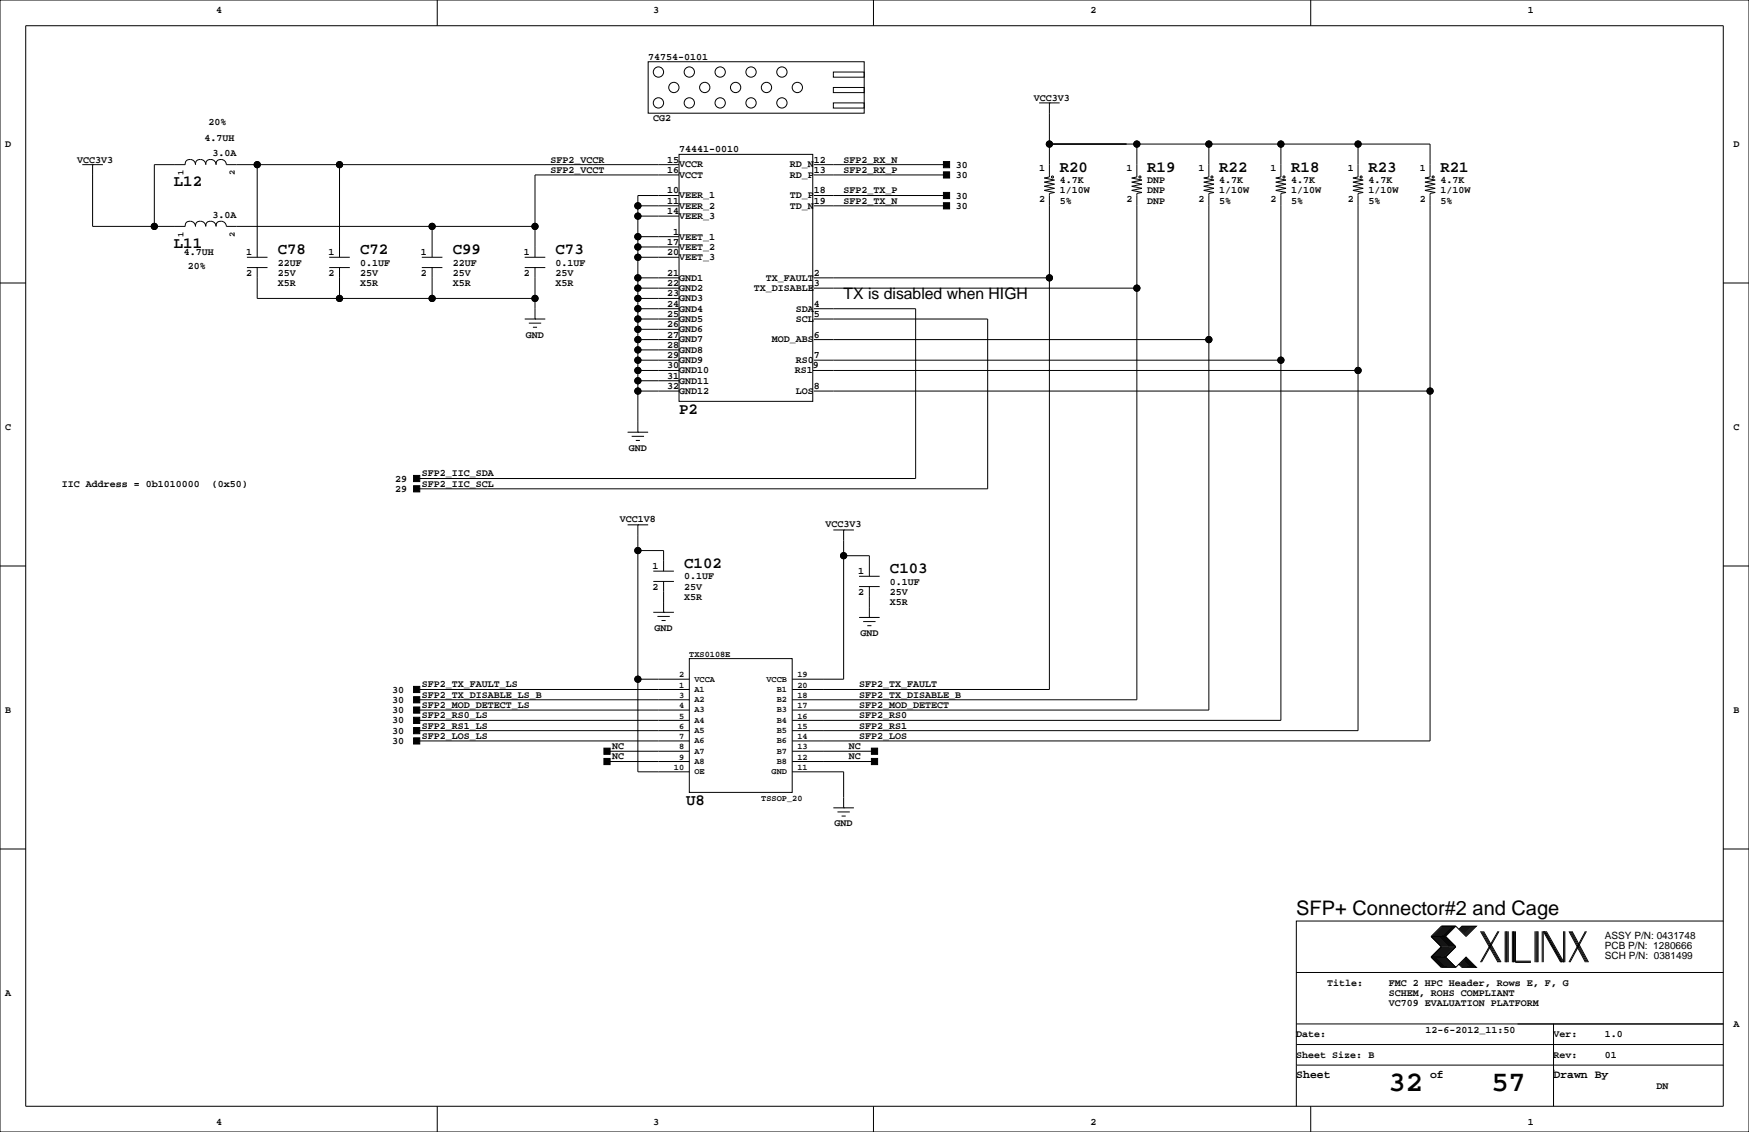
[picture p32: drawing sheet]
<svg xmlns="http://www.w3.org/2000/svg" width="432mm" height="279mm" viewBox="0 0 432 279" stroke-linecap="round" stroke-linejoin="round" font-family="sans-serif">
<defs><g id="words">
<g font-size="7.1">
<text x="342.8" y="269.3">32</text>
<text x="368.2" y="269.3">57</text>
</g>
<text font-size="4.9" x="320" y="225.9">SFP+ Connector#2 and Cage</text>
<g font-size="3.9">
<text x="42.9" y="45.9">L12</text>
<text x="261.6" y="42.4">R20</text>
<text x="283.2" y="42.4">R19</text>
<text x="301" y="42.4">R22</text>
<text x="318.8" y="42.4">R18</text>
<text x="337.8" y="42.4">R23</text>
<text x="355.6" y="42.4">R21</text>
<text x="42.9" y="61.2">L11</text>
<text x="68.6" y="62.7">C78</text>
<text x="88.9" y="62.7">C72</text>
<text x="111.8" y="62.7">C99</text>
<text x="137.2" y="62.7">C73</text>
<text x="208.3" y="73.8">TX is disabled when HIGH</text>
<text x="167.6" y="102.1">P2</text>
<text x="168.9" y="140.2">C102</text>
<text x="219.7" y="141.4">C103</text>
<text x="169.4" y="198.6">U8</text>
</g>
<g font-size="2.8">
<text x="320" y="266.1">Sheet</text>
<text x="353.1" y="266.1">of</text>
<text x="383.5" y="266.1">Drawn By</text>
</g>
<g font-size="2.5">
<text x="53.3" y="3.3">4</text>
<text x="161.3" y="3.3">3</text>
<text x="269.2" y="3.3">2</text>
<text x="377.2" y="3.3">1</text>
<text x="160" y="14.7">74754-0101</text>
<text x="161.3" y="30">CG2</text>
<text x="255.3" y="24.9">VCC3V3</text>
<text x="50.5" y="34.9">4.7UH</text>
<text x="51.4" y="30.8">20%</text>
<text x="1.3" y="36.3">D</text>
<text x="19" y="40.1">VCC3V3</text>
<text x="52.5" y="38.4">3.0A</text>
<text x="135.9" y="40.1">SFP2_VCCR</text>
<text x="164.7" y="40.1">15</text>
<text x="167.6" y="41.3">VCCR</text>
<text x="167.6" y="37.6">74441-0010</text>
<text x="195" y="41.3">RD_N</text>
<text x="200.9" y="40.1">12</text>
<text x="208.3" y="40.1">SFP2_RX_N</text>
<text x="236" y="41.4">30</text>
<text x="428" y="36.3">D</text>
<text x="135.9" y="42.7">SFP2_VCCT</text>
<text x="164.7" y="42.7">16</text>
<text x="164.7" y="47.8">10</text>
<text x="167.6" y="43.9">VCCT</text>
<text x="195" y="43.9">RD_P</text>
<text x="200.9" y="47.8">18</text>
<text x="200.9" y="42.7">13</text>
<text x="208.3" y="47.8">SFP2_TX_P</text>
<text x="208.3" y="42.7">SFP2_RX_P</text>
<text x="236" y="43.9">30</text>
<text x="256.5" y="42.3">1</text>
<text x="261.6" y="45.2">4.7K</text>
<text x="261.6" y="47.8">1/10W</text>
<text x="278.1" y="42.3">1</text>
<text x="283.2" y="47.8">DNP</text>
<text x="283.2" y="45.2">DNP</text>
<text x="295.9" y="42.3">1</text>
<text x="301" y="45.2">4.7K</text>
<text x="301" y="47.8">1/10W</text>
<text x="313.7" y="42.3">1</text>
<text x="318.8" y="45.2">4.7K</text>
<text x="318.8" y="47.8">1/10W</text>
<text x="332.7" y="42.3">1</text>
<text x="337.8" y="47.8">1/10W</text>
<text x="337.8" y="45.2">4.7K</text>
<text x="350.5" y="42.3">1</text>
<text x="355.6" y="47.8">1/10W</text>
<text x="355.6" y="45.2">4.7K</text>
<text x="52.5" y="53.7">3.0A</text>
<text x="164.7" y="52.8">14</text>
<text x="164.7" y="50.3">11</text>
<text x="167.6" y="49">VEER_1</text>
<text x="167.6" y="51.5">VEER_2</text>
<text x="195" y="51.5">TD_N</text>
<text x="195" y="49">TD_P</text>
<text x="200.9" y="50.3">19</text>
<text x="208.3" y="50.3">SFP2_TX_N</text>
<text x="236" y="49">30</text>
<text x="236" y="51.6">30</text>
<text x="256.5" y="49.9">2</text>
<text x="261.6" y="50.3">5%</text>
<text x="278.1" y="49.9">2</text>
<text x="283.2" y="50.3">DNP</text>
<text x="295.9" y="49.9">2</text>
<text x="301" y="50.3">5%</text>
<text x="313.7" y="49.9">2</text>
<text x="318.8" y="50.3">5%</text>
<text x="332.7" y="49.9">2</text>
<text x="337.8" y="50.3">5%</text>
<text x="350.5" y="49.9">2</text>
<text x="355.6" y="50.3">5%</text>
<text x="166.2" y="57.9">1</text>
<text x="167.6" y="54">VEER_3</text>
<text x="167.6" y="59.1">VEET_1</text>
<text x="45.4" y="62.8">4.7UH</text>
<text x="60.7" y="63">1</text>
<text x="68.6" y="65.5">22UF</text>
<text x="81.1" y="63">1</text>
<text x="88.9" y="65.5">0.1UF</text>
<text x="103.9" y="63">1</text>
<text x="111.8" y="65.5">22UF</text>
<text x="129.3" y="63">1</text>
<text x="137.2" y="65.5">0.1UF</text>
<text x="164.7" y="63">20</text>
<text x="164.7" y="60.5">17</text>
<text x="167.6" y="64.2">VEET_3</text>
<text x="167.6" y="61.7">VEET_2</text>
<text x="46.4" y="66.4">20%</text>
<text x="60.7" y="68.1">2</text>
<text x="68.6" y="68.1">25V</text>
<text x="68.6" y="70.6">X5R</text>
<text x="81.1" y="68.1">2</text>
<text x="88.9" y="70.6">X5R</text>
<text x="88.9" y="68.1">25V</text>
<text x="103.9" y="68.1">2</text>
<text x="111.8" y="68.1">25V</text>
<text x="111.8" y="70.6">X5R</text>
<text x="129.3" y="68.1">2</text>
<text x="137.2" y="68.1">25V</text>
<text x="137.2" y="70.6">X5R</text>
<text x="164.7" y="68.1">21</text>
<text x="164.7" y="70.6">22</text>
<text x="167.6" y="69.3">GND1</text>
<text x="167.6" y="71.8">GND2</text>
<text x="186.1" y="71.8">TX_DISABLE</text>
<text x="189.1" y="69.3">TX_FAULT</text>
<text x="200.9" y="70.6">3</text>
<text x="200.9" y="68.1">2</text>
<text x="164.7" y="73.2">23</text>
<text x="164.7" y="75.7">24</text>
<text x="167.6" y="74.4">GND3</text>
<text x="167.6" y="76.9">GND4</text>
<text x="196.5" y="76.9">SDA</text>
<text x="200.9" y="75.7">4</text>
<text x="129.9" y="83.3">GND</text>
<text x="164.7" y="78.2">25</text>
<text x="164.7" y="80.8">26</text>
<text x="164.7" y="83.3">27</text>
<text x="167.6" y="79.4">GND5</text>
<text x="167.6" y="82">GND6</text>
<text x="196.5" y="79.4">SCL</text>
<text x="200.9" y="83.3">6</text>
<text x="200.9" y="78.2">5</text>
<text x="164.7" y="85.9">28</text>
<text x="164.7" y="88.4">29</text>
<text x="167.6" y="84.5">GND7</text>
<text x="167.6" y="87.1">GND8</text>
<text x="167.6" y="89.6">GND9</text>
<text x="190.5" y="84.5">MOD_ABS</text>
<text x="196.5" y="89.6">RS0</text>
<text x="200.9" y="88.4">7</text>
<text x="164.7" y="90.9">30</text>
<text x="164.7" y="93.5">31</text>
<text x="167.6" y="92.1">GND10</text>
<text x="167.6" y="94.7">GND11</text>
<text x="196.2" y="92.1">RS1</text>
<text x="200.7" y="90.9">9</text>
<text x="164.7" y="96">32</text>
<text x="167.6" y="97.2">GND12</text>
<text x="196.5" y="97.2">LOS</text>
<text x="200.9" y="96">8</text>
<text x="1.3" y="106.2">C</text>
<text x="428" y="106.2">C</text>
<text x="155.3" y="111.3">GND</text>
<text x="97.6" y="118.9">29</text>
<text x="104.1" y="117.6">SFP2_IIC_SDA</text>
<text x="15.2" y="120.1">IIC Address = 0b1010000</text>
<text x="52.3" y="120.1">(0x50)</text>
<text x="97.6" y="121.4">29</text>
<text x="104.1" y="120.1">SFP2_IIC_SCL</text>
<text x="153" y="128.8">VCC1V8</text>
<text x="203.8" y="130.1">VCC3V3</text>
<text x="161.1" y="140.5">1</text>
<text x="168.9" y="143">0.1UF</text>
<text x="211.9" y="141.7">1</text>
<text x="161.1" y="145.5">2</text>
<text x="168.9" y="145.5">25V</text>
<text x="168.9" y="148.1">X5R</text>
<text x="211.9" y="146.8">2</text>
<text x="219.7" y="149.4">X5R</text>
<text x="219.7" y="146.8">25V</text>
<text x="219.7" y="144.3">0.1UF</text>
<text x="161.6" y="155.7">GND</text>
<text x="212.4" y="157">GND</text>
<text x="96.8" y="173.5">30</text>
<text x="96.8" y="170.9">30</text>
<text x="104.1" y="172.2">SFP2_TX_DISABLE_LS_B</text>
<text x="104.1" y="169.7">SFP2_TX_FAULT_LS</text>
<text x="212.1" y="169.7">SFP2_TX_FAULT</text>
<text x="212.1" y="172.2">SFP2_TX_DISABLE_B</text>
<text x="1.3" y="176">B</text>
<text x="96.8" y="176">30</text>
<text x="96.8" y="178.6">30</text>
<text x="104.1" y="174.8">SFP2_MOD_DETECT_LS</text>
<text x="104.1" y="179.8">SFP2_RS1_LS</text>
<text x="104.1" y="177.3">SFP2_RS0_LS</text>
<text x="212.1" y="174.8">SFP2_MOD_DETECT</text>
<text x="212.1" y="179.8">SFP2_RS1</text>
<text x="212.1" y="177.3">SFP2_RS0</text>
<text x="428" y="176">B</text>
<text x="96.8" y="183.6">30</text>
<text x="96.8" y="181.1">30</text>
<text x="104.1" y="182.4">SFP2_LOS_LS</text>
<text x="151.1" y="184.9">NC</text>
<text x="209.5" y="184.9">NC</text>
<text x="212.1" y="182.4">SFP2_LOS</text>
<text x="151.1" y="187.5">NC</text>
<text x="209.5" y="187.5">NC</text>
<text x="206.1" y="204">GND</text>
<text x="396.2" y="231.7">ASSY P/N: 0431748</text>
<text x="396.2" y="236.8">SCH P/N: 0381499</text>
<text x="396.2" y="234.2">PCB P/N: 1280666</text>
<text x="1.3" y="245.9">A</text>
<text x="327.7" y="243.3">Title:</text>
<text x="342.9" y="245.9">SCHEM, ROHS COMPLIANT</text>
<text x="342.9" y="243.3">FMC 2 HPC Header, Rows E, F, G</text>
<text x="342.9" y="248.4">VC709 EVALUATION PLATFORM</text>
<text x="320" y="256">Date:</text>
<text x="351.9" y="255">12-6-2012_11:50</text>
<text x="383.5" y="256">Ver:</text>
<text x="396.2" y="256">1.0</text>
<text x="428" y="253.5">A</text>
<text x="320" y="261.1">Sheet Size: B</text>
<text x="383.5" y="261.1">Rev:</text>
<text x="396.2" y="261.1">01</text>
<text x="408.9" y="268.7">DN</text>
<text x="53.3" y="277.6">4</text>
<text x="161.3" y="277.6">3</text>
<text x="269.2" y="277.6">2</text>
<text x="377.2" y="277.6">1</text>
</g>
<g font-size="2.1">
<text x="45.3" y="43.2" transform="rotate(-90 45.3 43.2)">1</text>
<text x="58" y="43.2" transform="rotate(-90 58 43.2)">2</text>
<text x="45.3" y="58.4" transform="rotate(-90 45.3 58.4)">1</text>
<text x="58" y="58.4" transform="rotate(-90 58 58.4)">2</text>
<text x="167.6" y="167.2">2</text>
<text x="170.2" y="162.1">TXS0108E</text>
<text x="196.8" y="167.2">19</text>
<text x="167.6" y="169.7">1</text>
<text x="167.6" y="172.3">3</text>
<text x="171.4" y="170.8">A1</text>
<text x="171.4" y="173.3">A2</text>
<text x="171.4" y="168.2">VCCA</text>
<text x="189.2" y="168.2">VCCB</text>
<text x="191.8" y="170.8">B1</text>
<text x="191.8" y="173.3">B2</text>
<text x="196.8" y="169.7">20</text>
<text x="196.8" y="172.3">18</text>
<text x="167.6" y="174.8">4</text>
<text x="167.6" y="177.4">5</text>
<text x="167.6" y="179.9">6</text>
<text x="171.4" y="175.9">A3</text>
<text x="171.4" y="178.4">A4</text>
<text x="191.8" y="175.9">B3</text>
<text x="191.8" y="178.4">B4</text>
<text x="196.8" y="174.8">17</text>
<text x="196.8" y="177.4">16</text>
<text x="196.8" y="179.9">15</text>
<text x="167.6" y="185">8</text>
<text x="167.6" y="182.4">7</text>
<text x="171.4" y="180.9">A5</text>
<text x="171.4" y="183.5">A6</text>
<text x="191.8" y="183.5">B6</text>
<text x="191.8" y="180.9">B5</text>
<text x="196.8" y="182.4">14</text>
<text x="196.8" y="185">13</text>
<text x="166.4" y="190.1">10</text>
<text x="167.6" y="187.5">9</text>
<text x="171.4" y="188.6">A8</text>
<text x="171.4" y="191.1">OE</text>
<text x="171.4" y="186">A7</text>
<text x="190.5" y="191.1">GND</text>
<text x="191.8" y="186">B7</text>
<text x="191.8" y="188.6">B8</text>
<text x="196.8" y="190.1">11</text>
<text x="196.8" y="187.5">12</text>
<text x="188" y="197.7">TSSOP_20</text>
</g>
</g></defs>
<g fill="none" stroke="#000" stroke-width=".25">
<path d="M0 0h431.8v279.4h-431.8zM6.3 6.4h419.1v266.6h-419.1zM107.9 0v6.4M156.2 11.4h.1M160 15.2h53.4v12.7h-53.4zM205.7 17.8h7.7v1.3h-7.7zM215.6 0v6.4M323.6 0v6.4M167.6 38.1h33.1v61h-33.1zM205.7 25.4h7.7v1.3h-7.7zM205.7 21.6h7.7v1.3h-7.7zM256.5 25.4h5.1"/>
<path d="M259.1 25.4h.1M259.1 25.4v18.3l-1.3 .2 2.5 .5-2.5 .6 2.5 .5-2.5 .5 2.5 .5-2.5 .5 2.5 .5-1.2 .3v122.4h-63.5M259.1 35.6h94v8.1l-1.3 .2 2.5 .5-2.5 .6 2.5 .5-2.5 .5 2.5 .5-2.5 .5 2.5 .5-1.2 .3v135.1h-157.5M280.7 35.6v8.1l-1.3 .2 2.5 .5-2.5 .6 2.5 .5-2.5 .5 2.5 .5-2.5 .5 2.5 .5-1.2 .3v124.9h-85.1M298.4 35.6v8.1l-1.2 .2 2.5 .5-2.5 .6 2.5 .5-2.5 .5 2.5 .5-2.5 .5 2.5 .5-1.3 .3v127.5h-102.8M316.2 35.6v8.1l-1.2 .2 2.5 .5-2.5 .6 2.5 .5-2.5 .5 2.5 .5-2.5 .5 2.5 .5-1.3 .3v130h-120.6M335.3 35.6v8.1l-1.3 .2 2.5 .5-2.5 .6 2.5 .5-2.5 .5 2.5 .5-2.5 .5 2.5 .5-1.2 .3v132.5h-139.7M20.3 40.6h5.1M22.9 40.6h.1M22.9 40.6v15.3h22.9a1.26 1.26 0 0 1 1.2-1.4 1.26 1.26 0 0 1 1.3 1.4 1.27 1.27 0 0 1 1.2-1.4 1.27 1.27 0 0 1 1.3 1.4M50.8 40.6a1.27 1.27 0 0 0-1.3-1.3 1.27 1.27 0 0 0-1.2 1.3 1.26 1.26 0 0 0-1.3-1.3 1.26 1.26 0 0 0-1.2 1.3h-7.7v15.3M50.8 55.9a1.26 1.26 0 0 1 1.3-1.4 1.26 1.26 0 0 1 1.2 1.4"/>
<path d="M50.8 40.6a1.26 1.26 0 0 1 1.3-1.3 1.26 1.26 0 0 1 1.2 1.3M53.4 55.9a1.26 1.26 0 0 1 1.2-1.4 1.26 1.26 0 0 1 1.3 1.4h76.2M53.4 40.6a1.26 1.26 0 0 1 1.2-1.3 1.26 1.26 0 0 1 1.3 1.3h111.7M63.5 40.6v22.9M83.8 40.6v22.9M106.7 55.9v7.6M157.5 50.8h10.1M157.5 53.3h10.1M157.5 58.4h10.1M167.6 48.3h-10.1v58.4M167.6 43.2h-35.5v20.3M200.9 50.8h32.8"/>
<path d="M200.9 48.3h32.8M200.9 40.6h32.8M200.9 43.2h32.8M0 69.8h6.3M61 63.5h5M61 66h5M63.5 66v7.7h68.6M81.3 63.5h5.1M81.3 66h5.1M83.8 66v7.7M104.1 63.5h5.1M104.1 66h5.1"/>
<path d="M106.7 66v7.7M129.5 78.7h5.1M129.5 63.5h5.1M129.5 66h5.1M130.6 79.8h3M132.1 78.7h.1M132.1 66v12.7M157.5 73.7h10.1M157.5 78.7h10.1M157.5 76.2h10.1M157.5 71.1h10.1M157.5 68.6h10.1"/>
<path d="M157.5 63.5h10.1M157.5 61h10.1M200.9 78.7h42.9v42h-140.9M200.9 76.2h25.2v41.9h-123.2M200.9 71.1h79.8M200.9 68.6h58.2M425.4 69.8h6.4M131.6 80.8h1M157.5 88.9h10.1M157.5 96.5h10.1M157.5 94h10.1M157.5 91.4h10.1"/>
<path d="M157.5 86.4h10.1M157.5 83.8h10.1M157.5 81.3h10.1M200.7 91.4h134.6M200.9 88.9h115.3M200.9 96.5h152.2M200.9 83.8h97.5M154.9 106.7h5.1M156 107.7h3M157 108.7h1M157.5 106.7h.1M0 139.7h6.3"/>
<path d="M154.9 129.5h5.1M157.5 129.5h.1M157.5 129.5v61h12.7M157.5 135.9h6.3v5.1M205.7 130.8h5.1M208.3 130.8h.1M208.3 130.8v36.8h-12.7M208.3 137.2h6.3v5M425.4 139.7h6.4M161.3 151.1h5.1M161.3 143.5h5.1M161.3 141h5.1"/>
<path d="M162.3 152.1h3.1M163.3 153.2h1M163.8 151.1h.1M163.8 143.5v7.6M212.1 152.4h5.1M212.1 144.8h5.1M212.1 142.2h5.1M213.1 153.4h3.1M214.1 154.4h1M214.6 152.4h.1M214.6 144.8v7.6M102.9 177.8h67.3"/>
<path d="M102.9 170.2h67.3M102.9 175.3h67.3M102.9 172.7h67.3M157.5 167.6h12.7M170.2 162.6h25.4v33h-25.4zM102.9 180.3h67.3M102.9 182.9h67.3M149.9 185.4h20.3M149.9 188h20.3M195.6 185.4h20.3M195.6 190.5h12.7v8.9M195.6 188h20.3"/>
<path d="M205.7 199.4h5.1M208.3 199.4h.1M0 209.5h6.3M206.8 200.4h3M207.8 201.4h1M425.4 209.5h6.4M353.3 236.2l2.6 2.6h3.5M353.3 231.1l2.6 2.6-2.6 2.5M353.3 236.2h3.6M353.3 231.1h3.6M356.1 228.6l-2.5 2.5 2.5 2.6-2.5 2.5 2.5 2.6M356.4 228.6l-2.6 2.5 2.6 2.6-2.6 2.5 2.6 2.6"/>
<path d="M356.6 228.6l-2.5 2.5 2.5 2.6-2.5 2.5 2.5 2.6M356.9 228.6l-2.6 2.5 2.6 2.6-2.6 2.5 2.6 2.6M356.9 231.1l2.5 2.6-2.5 2.5M356.9 236.2l2.5 2.6M357.1 228.6l-2.5 2.5 2.5 2.6-2.5 2.5 2.5 2.6M357.4 228.6l-2.6 2.5 2.6 2.6-2.6 2.5 2.6 2.6M357.6 228.6l-2.5 2.5 2.5 2.6-2.5 2.5 2.5 2.6M357.9 228.6l-2.6 2.5 2.6 2.6-2.6 2.5 2.6 2.6M358.1 228.6l-2.5 2.5 2.5 2.6-2.5 2.5 2.5 2.6M358.4 228.6l-2.5 2.5 2.5 2.6-2.5 2.5 2.5 2.6M358.6 228.6l-2.5 2.5 2.5 2.6-2.5 2.5 2.5 2.6M358.9 228.6l-2.5 2.5 2.5 2.6-2.5 2.5 2.5 2.6"/>
<path d="M359.2 228.6l-2.6 2.5 2.6 2.6-2.6 2.5 2.6 2.6M359.4 228.6l2.5 2.5 2.6-2.5h-3.6l-.7 .8M359.4 228.6h-3.5l-2.6 2.5M359.4 228.6l-2.5 2.5M360.2 238l.7 .8h3.6l-2.6-2.6-2.5 2.6M360.4 237.7l1 1.1M360.4 238l.8 .8M360.7 237.5l1.2 1.3M360.7 237.7l1 1.1M360.9 237.2l1.6 1.6M360.9 237.5l1.3 1.3M361.2 237l1.8 1.8"/>
<path d="M361.2 237.2l1.5 1.6M361.2 228.6l-.8 .8M361.4 236.7l2.1 2.1M361.4 237l1.8 1.8M361.4 228.6l-1 1M361.7 236.5l2.3 2.3M361.7 236.7l2 2.1M361.7 228.6l-1 1M361.9 236.5l2.3 2.3M361.9 228.6l-1.2 1.3M362.2 228.6l-1.3 1.3M362.5 228.6l-1.6 1.5"/>
<path d="M362.7 228.6l-1.5 1.5M363 228.6l-1.8 1.8M363.2 228.6l-1.8 1.8M363.5 228.6l-2.1 2M363.7 228.6l-2 2M364 228.6l-2.3 2.3M364.2 228.6l-2.3 2.3M365.5 229.9l4.3 7.6M365.8 229.9l4.3 7.6M366 229.9l4.3 7.6M366.3 229.9l4.3 7.6M369.8 229.9l-4.3 7.6"/>
<path d="M370.1 229.9l-4.3 7.6M371.6 229.9v7.6M371.9 229.9v7.6M372.1 229.9v7.6M372.4 229.9v7.6M373.4 229.9v7.6M373.6 229.9v7.6M373.9 229.9v7.6M374.1 229.9v7.6h3.9M374.1 237.2h3.9M379 229.9v7.6M379.2 229.9v7.6"/>
<path d="M379.5 229.9v7.6M379.7 229.9v7.6M380.7 229.9v7.6M381 237.5v-7.6l4.3 7.6M381.3 229.9l4.3 7.6M381.5 229.9l4.3 7.6M381.8 229.9l4.3 7.6v-7.6M386.3 229.9v7.6M387.3 229.9l4.1 7.6M387.6 229.9l4.1 7.6M387.9 229.9l4 7.6M388.1 229.9l4.1 7.6"/>
<path d="M391.4 229.9l-4.1 7.6M391.7 229.9l-4.1 7.6M425.4 227.3h-105.4v35.6M320 257.8h105.4M320 252.7h105.4M320 240h105.4M383.5 252.7v20.3M107.9 273v6.4M215.6 273v6.4M320 262.9v10.1M320 262.9h105.4M323.6 273v6.4"/>
<path d="M383.5 264.2h.1"/>
<circle cx="162.6" cy="17.8" r="1.27"/>
<circle cx="170.2" cy="17.8" r="1.27"/>
<circle cx="177.8" cy="17.8" r="1.27"/>
<circle cx="185.4" cy="17.8" r="1.27"/>
<circle cx="193" cy="17.8" r="1.27"/>
<circle cx="162.6" cy="25.4" r="1.27"/>
<circle cx="166.4" cy="21.6" r="1.27"/>
<circle cx="170.2" cy="25.4" r="1.27"/>
<circle cx="174" cy="21.6" r="1.27"/>
<circle cx="177.8" cy="25.4" r="1.27"/>
<circle cx="181.6" cy="21.6" r="1.27"/>
<circle cx="185.4" cy="25.4" r="1.27"/>
<circle cx="189.2" cy="21.6" r="1.27"/>
<circle cx="193" cy="25.4" r="1.27"/>
<circle cx="196.8" cy="21.6" r="1.27"/>
<circle cx="259.1" cy="35.6" r=".76"/>
<circle cx="280.7" cy="35.6" r=".76"/>
<circle cx="298.5" cy="35.6" r=".76"/>
<circle cx="316.2" cy="35.6" r=".76"/>
<circle cx="335.3" cy="35.6" r=".76"/>
<circle cx="38.1" cy="55.9" r=".76"/>
<circle cx="63.5" cy="40.6" r=".76"/>
<circle cx="83.8" cy="40.6" r=".76"/>
<circle cx="106.7" cy="55.9" r=".76"/>
<circle cx="132.1" cy="55.9" r=".76"/>
<circle cx="157.5" cy="53.3" r=".76"/>
<circle cx="157.5" cy="58.4" r=".76"/>
<circle cx="157.5" cy="50.8" r=".76"/>
<circle cx="259.8" cy="43.7" r=".25"/>
<circle cx="281.4" cy="43.7" r=".25"/>
<circle cx="299.2" cy="43.7" r=".25"/>
<circle cx="317" cy="43.7" r=".25"/>
<circle cx="336" cy="43.7" r=".25"/>
<circle cx="353.8" cy="43.7" r=".25"/>
<circle cx="83.8" cy="73.7" r=".76"/>
<circle cx="106.7" cy="73.7" r=".76"/>
<circle cx="132.1" cy="73.7" r=".76"/>
<circle cx="157.5" cy="78.7" r=".76"/>
<circle cx="157.5" cy="73.7" r=".76"/>
<circle cx="157.5" cy="61" r=".76"/>
<circle cx="157.5" cy="68.6" r=".76"/>
<circle cx="157.5" cy="71.1" r=".76"/>
<circle cx="157.5" cy="76.2" r=".76"/>
<circle cx="157.5" cy="63.5" r=".76"/>
<circle cx="259.1" cy="68.6" r=".76"/>
<circle cx="280.7" cy="71.1" r=".76"/>
<circle cx="157.5" cy="91.4" r=".76"/>
<circle cx="157.5" cy="86.4" r=".76"/>
<circle cx="157.5" cy="94" r=".76"/>
<circle cx="157.5" cy="81.3" r=".76"/>
<circle cx="157.5" cy="83.8" r=".76"/>
<circle cx="157.5" cy="96.5" r=".76"/>
<circle cx="157.5" cy="88.9" r=".76"/>
<circle cx="298.5" cy="83.8" r=".76"/>
<circle cx="316.2" cy="88.9" r=".76"/>
<circle cx="335.3" cy="91.4" r=".76"/>
<circle cx="353.1" cy="96.5" r=".76"/>
<circle cx="157.5" cy="135.9" r=".76"/>
<circle cx="208.3" cy="137.2" r=".76"/>
<circle cx="157.5" cy="167.6" r=".76"/>
</g>
<g fill="#000" stroke="#000" stroke-width=".25">
<path d="M232.9 39.9h1.5v1.5h-1.5z" fill-rule="evenodd"/>
<path d="M232.9 42.4h1.5v1.5h-1.5z" fill-rule="evenodd"/>
<path d="M232.9 50h1.5v1.6h-1.5z" fill-rule="evenodd"/>
<path d="M232.9 47.5h1.5v1.5h-1.5z" fill-rule="evenodd"/>
<path d="M102.1 117.3h1.5v1.6h-1.5z" fill-rule="evenodd"/>
<path d="M102.1 119.9h1.5v1.5h-1.5z" fill-rule="evenodd"/>
<path d="M102.1 177h1.5v1.6h-1.5z" fill-rule="evenodd"/>
<path d="M102.1 169.4h1.5v1.5h-1.5z" fill-rule="evenodd"/>
<path d="M102.1 172h1.5v1.5h-1.5z" fill-rule="evenodd"/>
<path d="M102.1 174.5h1.5v1.5h-1.5z" fill-rule="evenodd"/>
<path d="M102.1 179.6h1.5v1.5h-1.5z" fill-rule="evenodd"/>
<path d="M102.1 182.1h1.5v1.5h-1.5z" fill-rule="evenodd"/>
<path d="M149.1 184.7h1.5v1.5h-1.5z" fill-rule="evenodd"/>
<path d="M149.1 187.2h1.5v1.5h-1.5z" fill-rule="evenodd"/>
<path d="M215.1 184.7h1.6v1.5h-1.6z" fill-rule="evenodd"/>
<path d="M215.1 187.2h1.6v1.5h-1.6z" fill-rule="evenodd"/>
<circle cx="259.1" cy="35.6" r=".76"/>
<circle cx="280.7" cy="35.6" r=".76"/>
<circle cx="298.5" cy="35.6" r=".76"/>
<circle cx="316.2" cy="35.6" r=".76"/>
<circle cx="335.3" cy="35.6" r=".76"/>
<circle cx="38.1" cy="55.9" r=".76"/>
<circle cx="63.5" cy="40.6" r=".76"/>
<circle cx="83.8" cy="40.6" r=".76"/>
<circle cx="106.7" cy="55.9" r=".76"/>
<circle cx="132.1" cy="55.9" r=".76"/>
<circle cx="157.5" cy="53.3" r=".76"/>
<circle cx="157.5" cy="58.4" r=".76"/>
<circle cx="157.5" cy="50.8" r=".76"/>
<circle cx="83.8" cy="73.7" r=".76"/>
<circle cx="106.7" cy="73.7" r=".76"/>
<circle cx="132.1" cy="73.7" r=".76"/>
<circle cx="157.5" cy="78.7" r=".76"/>
<circle cx="157.5" cy="73.7" r=".76"/>
<circle cx="157.5" cy="61" r=".76"/>
<circle cx="157.5" cy="68.6" r=".76"/>
<circle cx="157.5" cy="71.1" r=".76"/>
<circle cx="157.5" cy="76.2" r=".76"/>
<circle cx="157.5" cy="63.5" r=".76"/>
<circle cx="259.1" cy="68.6" r=".76"/>
<circle cx="280.7" cy="71.1" r=".76"/>
<circle cx="157.5" cy="91.4" r=".76"/>
<circle cx="157.5" cy="86.4" r=".76"/>
<circle cx="157.5" cy="94" r=".76"/>
<circle cx="157.5" cy="81.3" r=".76"/>
<circle cx="157.5" cy="83.8" r=".76"/>
<circle cx="157.5" cy="96.5" r=".76"/>
<circle cx="157.5" cy="88.9" r=".76"/>
<circle cx="298.5" cy="83.8" r=".76"/>
<circle cx="316.2" cy="88.9" r=".76"/>
<circle cx="335.3" cy="91.4" r=".76"/>
<circle cx="353.1" cy="96.5" r=".76"/>
<circle cx="157.5" cy="135.9" r=".76"/>
<circle cx="208.3" cy="137.2" r=".76"/>
<circle cx="157.5" cy="167.6" r=".76"/>
</g>
<use href="#words"/>
</svg>
